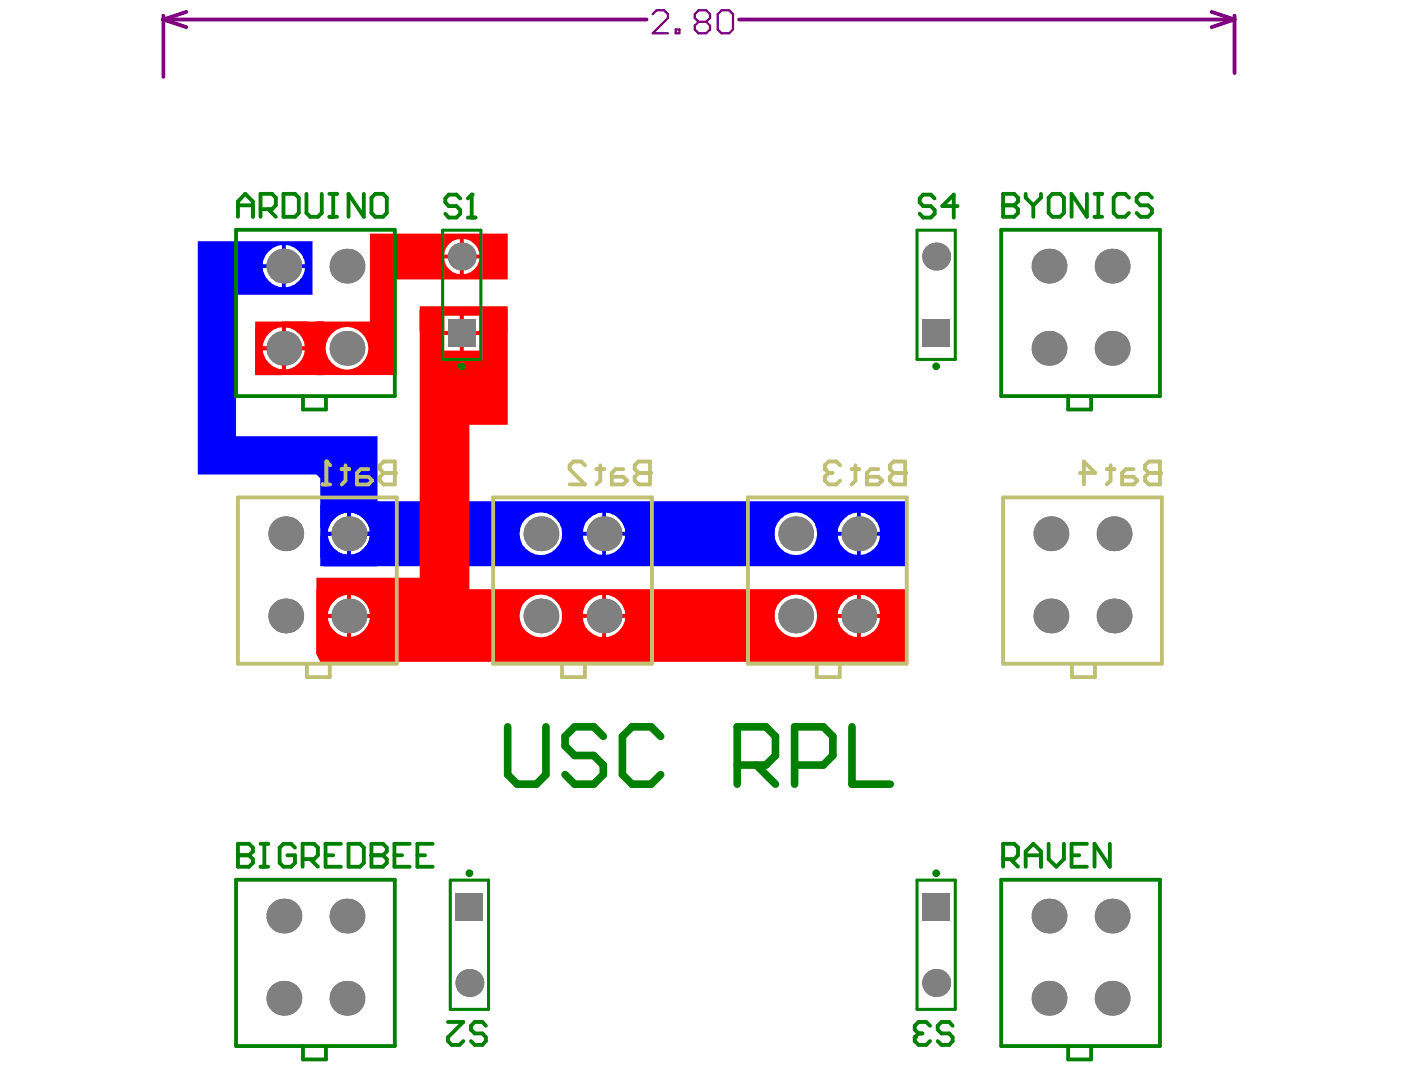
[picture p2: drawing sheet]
<svg xmlns="http://www.w3.org/2000/svg" width="273mm" height="209mm" viewBox="0 0 273 209" stroke-linecap="round" stroke-linejoin="round" font-family="sans-serif">
<path d="M31.8 3.8l4.5 1.5M31.8 3.1v11.9M31.8 3.8h94.2M36.3 2.3l-4.5 1.5M144.1 3.8h96.5M236.1 2.3l4.5 1.5M240.6 3.8l-4.5 1.5M240.6 3.1v11.1" fill="none" stroke="#800080" stroke-width=".75"/>
<path d="M127.2 2.8l.7-.8h1.5l.8 .8v.7l-3 3h3M131.7 5.7h.7v.8h-.7zM136.1 4.3l-.7 .7v.7l.7 .8h1.5l.8-.8v-.7l-.8-.7M136.1 4.3l-.7-.8v-.7l.7-.8h1.5l.8 .8v.7l-.8 .8M136.1 4.3h1.5M139.9 2.8l.7-.8h1.5l.8 .8v2.9l-.8 .8h-1.5l-.7-.8z" fill="none" stroke="#800080" stroke-width=".45"/>
<g fill="#00f">
<path d="M62.4 108.9h.8l1.9-1.9 .8 .6 1.1 .5 .6 .1v-4.1h.4v-.4h4.1l.1 .4h.3l1.1 1v5.3h-11.2zM68.4 104.4v3.8a4.1 4.1 0 0 0 3.7-3.8z"/>
<path d="M62.4 98.5h11.2v10.4h-.8l-1.9-1.9 .7-.9 .4-1 .1-.7h-3.7v3.8h-.3l.3 .3v.4h-6zM68.4 100v3.7h3.7a4.1 4.1 0 0 0-3.7-3.7zM65.1 101.2l-.7 .8-.4 1-.1 .7h3.7v-3.7h-.6l-1.1 .5zM63.9 104.4a4.1 4.1 0 0 0 3.7 3.8v-3.8z"/>
<path d="M38.5 47h22.4v10.5h-14.9v27.6h27.6v23.8h-11.2v-4.5h1.5a4.1 4.1 0 0 0 3.7 3.8v-8.2a4.1 4.1 0 0 0-3.6 3l-.3 .2-1.3-.3v-9.6l-.7-.8h-23.2zM55.7 47.8v3.7h3.7a4.1 4.1 0 0 0-3.7-3.7zM52.4 49l-.7 .8-.4 1-.1 .7h3.8v-3.7l-.7 .1-1.1 .4zM55.7 52.3v3.7a4.1 4.1 0 0 0 3.7-3.7zM51.2 52.3a4.1 4.1 0 0 0 3.8 3.7v-3.7zM68.4 100v3.7h3.7a4.1 4.1 0 0 0-3.7-3.7zM68.4 104.4v3.8a4.1 4.1 0 0 0 3.7-3.8z"/>
<path d="M63.2 97.7h113.3v12.7h-113.3zM167.8 100v3.7h3.7a4 4 0 0 0-3.7-3.7zM164.5 101.2l-.7 .8-.4 1-.1 .7h3.7v-3.7h-.7l-1 .5zM118.1 100v3.7h3.7a4.1 4.1 0 0 0-3.7-3.7zM114.8 101.2l-.7 .8-.5 1.7h3.8v-3.7h-.8l-1 .5zM68.4 100v3.7h3.7a4.1 4.1 0 0 0-3.7-3.7zM65.1 101.2l-.7 .8-.4 1-.1 .7h3.7v-3.7h-.6l-1.1 .5zM167.8 104.4v3.8a4 4 0 0 0 3.7-3.8zM163.3 104.4a4.1 4.1 0 0 0 3.7 3.8v-3.8zM118.1 104.4v3.8a4.1 4.1 0 0 0 3.7-3.8zM113.6 104.4a4 4 0 0 0 3.8 3.8v-3.8zM68.4 104.4v3.8a4.1 4.1 0 0 0 3.7-3.8zM63.9 104.4a4.1 4.1 0 0 0 3.7 3.8v-3.8zM151 104.1a4.2 4.2 0 0 0 8.3 0 4.2 4.2 0 0 0-8.3 0zM101.2 104.1a4.2 4.2 0 0 0 8.4 0 4.2 4.2 0 0 0-8.4 0z"/>
</g>
<g fill="#808080">
<circle cx="67.6" cy="178.6" r="3.4"/>
<circle cx="68" cy="120.1" r="3.4"/>
<circle cx="67.6" cy="67.9" r="3.4"/>
<circle cx="91.5" cy="191.6" r="2.72"/>
<circle cx="90" cy="50" r="2.72"/>
<circle cx="117.7" cy="120.1" r="3.4"/>
<circle cx="167.4" cy="120.1" r="3.4"/>
<circle cx="182.5" cy="191.6" r="2.72"/>
<circle cx="182.5" cy="50" r="2.72"/>
<circle cx="216.8" cy="178.6" r="3.4"/>
<circle cx="217.1" cy="120.1" r="3.4"/>
<circle cx="216.8" cy="67.9" r="3.4"/>
<circle cx="67.6" cy="194.6" r="3.4"/>
<circle cx="68" cy="104.1" r="3.4"/>
<circle cx="67.6" cy="51.9" r="3.4"/>
<circle cx="117.7" cy="104.1" r="3.4"/>
<circle cx="167.4" cy="104.1" r="3.4"/>
<circle cx="216.8" cy="194.6" r="3.4"/>
<circle cx="217.1" cy="104.1" r="3.4"/>
<circle cx="216.8" cy="51.9" r="3.4"/>
<circle cx="55.3" cy="178.6" r="3.4"/>
<circle cx="105.4" cy="120.1" r="3.4"/>
<circle cx="55.7" cy="120.1" r="3.4"/>
<circle cx="55.3" cy="67.9" r="3.4"/>
<circle cx="204.4" cy="178.6" r="3.4"/>
<circle cx="204.8" cy="120.1" r="3.4"/>
<circle cx="155.1" cy="120.1" r="3.4"/>
<circle cx="204.4" cy="67.9" r="3.4"/>
<circle cx="55.3" cy="194.6" r="3.4"/>
<circle cx="105.4" cy="104.1" r="3.4"/>
<circle cx="55.7" cy="104.1" r="3.4"/>
<circle cx="55.3" cy="51.9" r="3.4"/>
<circle cx="204.4" cy="194.6" r="3.4"/>
<circle cx="204.8" cy="104.1" r="3.4"/>
<circle cx="155.1" cy="104.1" r="3.4"/>
<circle cx="204.4" cy="51.9" r="3.4"/>
</g>
<g fill="#808080">
<path d="M87.3 62.2h5.4v5.4h-5.4z" fill-rule="evenodd"/>
<path d="M179.8 62.2h5.3v5.4h-5.3z" fill-rule="evenodd"/>
<path d="M88.8 174.1h5.4v5.3h-5.4z" fill-rule="evenodd"/>
<path d="M179.8 174.1h5.3v5.3h-5.3z" fill-rule="evenodd"/>
</g>
<g fill="#f00">
<path d="M49.7 64l.4-.2 1.8 1.8-.6 1.3-.1 .6h4.1v.4h.4v4.1h-.7v1.1h-5.3zM51.2 68.3a4.1 4.1 0 0 0 3.8 3.7v-3.7z"/>
<path d="M55 62.7h8.2v8.1h-4.5l-.2-.3 .9-1.5v-.7h-4.1v-.4h-.3v-4.1l.3-.1-.3-.2zM55.7 63.8v3.7h3.7a4.1 4.1 0 0 0-3.7-3.7z"/>
<path d="M49.7 62.7h10.3l.2 .4-2 1.9-.8-.7-1-.4-.7-.1v3.7h3.7v-.6l-.9-1.6 3.2-2.6h1.5v10.4h-13.5zM52.4 65l-.7 .8-.4 1.1-.1 .6h3.8v-3.7l-.7 .1-1.1 .4zM55.7 68.3v3.7a4.1 4.1 0 0 0 3.7-3.7zM51.2 68.3a4.1 4.1 0 0 0 3.8 3.7v-3.7z"/>
<path d="M81.8 59.7h17.1v4.9h-5.5v.7h-6.8v-.7h-4.8zM90.4 61.5v3.1h3v-3.1zM86.6 61.5v3.1h3v-3.1z"/>
<path d="M72.1 45.5h26.8v9h-21.6v18.6h-15.6v-10.4h10.4zM90.4 46.6v3h3a3.3 3.3 0 0 0-3-3zM87.5 47.6l-.6 .7-.3 1.3h3v-3l-1.3 .4zM90.4 50.4v3a3.3 3.3 0 0 0 3-3zM86.6 50.4a3.3 3.3 0 0 0 3 3v-3zM63.5 67.9a4.2 4.2 0 0 0 8.3 0 4.2 4.2 0 0 0-8.3 0z"/>
<path d="M81.8 60.5h17.1v22.3h-7.4v44.7h-29.8v-14.9h20.1zM90.4 61.5v3.1h3v-3.1zM86.6 61.5v3.1h3v-3.1zM90.4 65.3v3.1h3v-3.1zM86.6 65.3v3.1h3v-3.1zM68.4 116v3.7h3.7a4.1 4.1 0 0 0-3.7-3.7zM65.1 117.2l-.7 .8-.4 1-.1 .7h3.7v-3.7l-.6 .1-1.1 .4zM68.4 120.5v3.7a4.1 4.1 0 0 0 3.7-3.7zM63.9 120.5a4.1 4.1 0 0 0 3.7 3.7v-3.7z"/>
<path d="M61.7 114.9h114.8v14.1h-114.1l-.7-1.5zM167.8 116v3.7h3.7a4 4 0 0 0-3.7-3.7zM164.5 117.2l-.7 .8-.4 1-.1 .7h3.7v-3.7l-.7 .1-1 .4zM118.1 116v3.7h3.7a4.1 4.1 0 0 0-3.7-3.7zM114.8 117.2l-.7 .8-.5 1.7h3.8v-3.7l-.8 .1-1 .4zM68.4 116v3.7h3.7a4.1 4.1 0 0 0-3.7-3.7zM65.1 117.2l-.7 .8-.4 1-.1 .7h3.7v-3.7l-.6 .1-1.1 .4zM167.8 120.5v3.7a4 4 0 0 0 3.7-3.7zM163.3 120.5a4.1 4.1 0 0 0 3.7 3.7v-3.7zM118.1 120.5v3.7a4.1 4.1 0 0 0 3.7-3.7zM113.6 120.5a4 4 0 0 0 3.8 3.7v-3.7zM68.4 120.5v3.7a4.1 4.1 0 0 0 3.7-3.7zM63.9 120.5a4.1 4.1 0 0 0 3.7 3.7v-3.7zM151 120.1a4.2 4.2 0 0 0 8.3 0 4.2 4.2 0 0 0-8.3 0zM101.2 120.1a4.2 4.2 0 0 0 8.4 0 4.2 4.2 0 0 0-8.4 0z"/>
</g>
<g fill="#808080">
<circle cx="67.6" cy="178.6" r="3.4"/>
<circle cx="68" cy="120.1" r="3.4"/>
<circle cx="67.6" cy="67.9" r="3.4"/>
<circle cx="91.5" cy="191.6" r="2.72"/>
<circle cx="90" cy="50" r="2.72"/>
<circle cx="117.7" cy="120.1" r="3.4"/>
<circle cx="167.4" cy="120.1" r="3.4"/>
<circle cx="182.5" cy="191.6" r="2.72"/>
<circle cx="182.5" cy="50" r="2.72"/>
<circle cx="216.8" cy="178.6" r="3.4"/>
<circle cx="217.1" cy="120.1" r="3.4"/>
<circle cx="216.8" cy="67.9" r="3.4"/>
<circle cx="67.6" cy="194.6" r="3.4"/>
<circle cx="68" cy="104.1" r="3.4"/>
<circle cx="67.6" cy="51.9" r="3.4"/>
<circle cx="117.7" cy="104.1" r="3.4"/>
<circle cx="167.4" cy="104.1" r="3.4"/>
<circle cx="216.8" cy="194.6" r="3.4"/>
<circle cx="217.1" cy="104.1" r="3.4"/>
<circle cx="216.8" cy="51.9" r="3.4"/>
<circle cx="55.3" cy="178.6" r="3.4"/>
<circle cx="105.4" cy="120.1" r="3.4"/>
<circle cx="55.7" cy="120.1" r="3.4"/>
<circle cx="55.3" cy="67.9" r="3.4"/>
<circle cx="204.4" cy="178.6" r="3.4"/>
<circle cx="204.8" cy="120.1" r="3.4"/>
<circle cx="155.1" cy="120.1" r="3.4"/>
<circle cx="204.4" cy="67.9" r="3.4"/>
<circle cx="55.3" cy="194.6" r="3.4"/>
<circle cx="105.4" cy="104.1" r="3.4"/>
<circle cx="55.7" cy="104.1" r="3.4"/>
<circle cx="55.3" cy="51.9" r="3.4"/>
<circle cx="204.4" cy="194.6" r="3.4"/>
<circle cx="204.8" cy="104.1" r="3.4"/>
<circle cx="155.1" cy="104.1" r="3.4"/>
<circle cx="204.4" cy="51.9" r="3.4"/>
</g>
<g fill="#808080">
<path d="M87.3 62.2h5.4v5.4h-5.4z" fill-rule="evenodd"/>
<path d="M179.8 62.2h5.3v5.4h-5.3z" fill-rule="evenodd"/>
<path d="M88.8 174.1h5.4v5.3h-5.4z" fill-rule="evenodd"/>
<path d="M179.8 174.1h5.3v5.3h-5.3z" fill-rule="evenodd"/>
</g>
<path d="M46.4 97h30.9v32.4h-30.9zM76.9 90v4.4h-2.1l-.8-.7v-.7l.8-.8h2.1M96.1 97h31v32.4h-31zM145.8 97h30.9v32.4h-30.9zM195.5 97h30.9v32.4h-30.9zM64.3 129.4v2.6h-4.5v-2.2M114 129.4v2.6h-4.5v-2.2M163.7 129.4v2.6h-4.5v-2.2M213.4 129.4v2.6h-4.5v-2.2" fill="none" stroke="#c0c073" stroke-width=".75"/>
<circle cx="76.9" cy="92.2" r=".37" fill="#c0c073"/>
<path d="M62.9 94.4h1.4M63.6 90v4.4M66.6 91.5h1.5M67.3 90.7v3l-.7 .7M71.8 91.5h-1.5l-.7 .7v2.2h2.2l.7-.7-.7-.7h-2.2M76.9 90h-2.1l-.8 .7v.8l.8 .7h2.1" fill="none" stroke="#c0c073" stroke-width=".75"/>
<circle cx="63.6" cy="90" r=".37" fill="#c0c073"/>
<path d="M63.6 90l.7 .7M126.7 90v4.4h-2.3l-.7-.7v-.7l.7-.8h2.3" fill="none" stroke="#c0c073" stroke-width=".75"/>
<circle cx="126.7" cy="92.2" r=".37" fill="#c0c073"/>
<path d="M114 90.7l-.7-.7h-1.5l-.8 .7v.8l3 2.9h-3M116.2 91.5h1.5M117 90.7v3l-.8 .7M121.5 91.5h-1.5l-.8 .7v2.2h2.3l.7-.7-.7-.7h-2.3M126.7 90h-2.3l-.7 .7v.8l.7 .7h2.3M176.4 90v4.4h-2.2l-.8-.7v-.7l.8-.8h2.2" fill="none" stroke="#c0c073" stroke-width=".75"/>
<circle cx="176.4" cy="92.2" r=".37" fill="#c0c073"/>
<path d="M163.7 90.7l-.7-.7h-1.5l-.7 .7v.8M166 91.5h1.5M166.7 90.7v3l-.7 .7M171.2 91.5h-1.5l-.7 .7v2.2h2.2l.7-.7-.7-.7h-2.2M176.4 90h-2.2l-.8 .7v.8l.8 .7h2.2" fill="none" stroke="#c0c073" stroke-width=".75"/>
<circle cx="160.8" cy="91.5" r=".37" fill="#c0c073"/>
<path d="M160.8 91.5l.7 .7M161.5 92.2h.7M161.5 92.2l-.7 .8v.7l.7 .7h1.5l.7-.7M226.1 90v4.4h-2.2l-.7-.7v-.7l.7-.8h2.2" fill="none" stroke="#c0c073" stroke-width=".75"/>
<circle cx="226.1" cy="92.2" r=".37" fill="#c0c073"/>
<path d="M210.5 92.2h3l-2.3-2.2v4.4M215.7 91.5h1.5M216.5 90.7v3l-.8 .7M220.9 91.5h-1.5l-.7 .7v2.2h2.2l.8-.7-.8-.7h-2.2M226.1 90h-2.2l-.7 .7v.8l.7 .7h2.2" fill="none" stroke="#c0c073" stroke-width=".75"/>
<g fill="none" stroke="#008000" stroke-width=".75">
<path d="M89.7 38.7l-.7-.8h-1.5l-.7 .8v.7l.7 .8h1.5l.7 .7v.8l-.7 .7h-1.5l-.7-.7M91.9 37.9v4.5M46 44.8h30.9v32.4h-30.9zM91.2 42.4h1.5M195.1 44.8h31v32.4h-31zM59.1 77.2v2.6h4.4v-2.2M208.2 77.2v2.6h4.5v-2.2M46 171.5h30.9v32.4h-30.9zM195.1 171.5h31v32.4h-31zM87.3 199.2h3l-3 3v.8l.8 .7h1.4l.8-.7M94.7 200l-.7-.8h-1.5l-.7 .8v.7l.7 .8h1.5l.7 .7v.8l-.7 .7h-1.5l-.7-.7M59.1 203.9v2.7h4.4v-2.3"/>
<path d="M208.2 203.9v2.7h4.5v-2.3"/>
</g>
<path d="M86.3 44.9h7.4v25.2h-7.4zM178.7 44.9h7.5v25.2h-7.5zM87.8 171.6h7.4v25.2h-7.4zM178.7 171.6h7.5v25.2h-7.5z" fill="none" stroke="#008000" stroke-width=".6"/>
<circle cx="91.9" cy="37.9" r=".37" fill="#008000"/>
<path d="M91.9 37.9l-.7 .8M182.2 38.7l-.8-.8h-1.5l-.7 .8v.7l.7 .8h1.5l.8 .7v.8l-.8 .7h-1.5l-.7-.7M186.6 40.2h-3l2.3-2.3v4.5M185.7 200l-.7-.8h-1.5l-.7 .8v.7l.7 .8h1.5l.7 .7v.8l-.7 .7h-1.5l-.7-.7M178.3 202.2v.8l.7 .7h1.5l.8-.7" fill="none" stroke="#008000" stroke-width=".75"/>
<circle cx="178.3" cy="202.2" r=".37" fill="#008000"/>
<path d="M195.5 37.8v4.5h2.2l.7-.8v-.7l-.7-.8h-2.2M195.5 167.5h2.2l.7-.7v-1.5l-.7-.8h-2.2v4.5M196.9 167.5l1.5 1.5M199.9 169v-3l1.5-1.5 1.5 1.5v3M199.9 166.8h3M204.4 164.5v3l1.5 1.5 1.5-1.5v-3M208.8 166.8h1.5M211.8 164.5h-3v4.5h3M216.3 164.5v4.5l-3-4.5v4.5M181.3 200l-.8-.8h-1.5l-.7 .8v.7l.7 .8M179 201.5l-.7 .7M179 201.5h.8" fill="none" stroke="#008000" stroke-width=".75"/>
<circle cx="195.5" cy="40" r=".37" fill="#008000"/>
<path d="M195.5 37.8h2.2l.7 .7v.8l-.7 .7h-2.2M199.9 37.8v.7l1.5 1.5M202.9 37.8v.7l-1.5 1.5M204.4 38.5l.7-.7h1.5l.8 .7v3l-.8 .8h-1.5l-.7-.8zM211.8 37.8v4.5l-3-4.5v4.5M213.3 37.8h1.5M214.1 37.8v4.5M220 38.5l-.7-.7h-1.5l-.8 .7v3l.8 .8h1.5l.7-.8M224.5 38.5l-.7-.7h-1.5l-.8 .7v.8l.8 .7h1.5l.7 .8v.7l-.7 .8h-1.5l-.8-.8M201.4 40v2.3M213.3 42.3h1.5M46.4 164.5v4.5h2.1l.8-.8v-.7l-.8-.7h-2.1" fill="none" stroke="#008000" stroke-width=".75"/>
<circle cx="46.4" cy="166.8" r=".37" fill="#008000"/>
<path d="M46.4 164.5h2.1l.8 .8v.7l-.8 .8h-2.1M50.8 164.5h1.5M50.8 169h1.5M51.5 164.5v4.5M57.5 165.3l-.8-.8h-1.4l-.8 .8v2.9l.8 .8h1.4l.8-.8v-1.4h-1.5M59 167.5h2.2l.8-.7v-1.5l-.8-.8h-2.2v4.5M60.5 167.5l1.5 1.5M63.5 166.8h1.4M66.4 164.5h-2.9v4.5h2.9M67.9 164.5h2.3l.7 .8v2.9l-.7 .8h-2.3zM72.4 164.5v4.5h2.2l.8-.8v-.7l-.8-.7h-2.2" fill="none" stroke="#008000" stroke-width=".75"/>
<circle cx="72.4" cy="166.8" r=".37" fill="#008000"/>
<g fill="none" stroke="#008000" stroke-width=".75">
<path d="M55.3 37.8h2.2l.7 .7v3l-.7 .8h-2.2zM59.7 37.8v3.7l.8 .8h1.5l.7-.8v-3.7M64.2 37.8h1.5M64.9 37.8v4.5M70.9 37.8v4.5l-3-4.5v4.5M72.4 38.5l.7-.7h1.5l.8 .7v3l-.8 .8h-1.5l-.7-.8zM46.4 42.3v-3l1.4-1.5 1.5 1.5v3M46.4 40h2.9M50.8 40.8h2.2l.8-.8v-1.5l-.8-.7h-2.2v4.5M52.3 40.8l1.5 1.5M64.2 42.3h1.5M72.4 164.5h2.2l.8 .8v.7l-.8 .8h-2.2"/>
<path d="M76.9 166.8h1.5M79.9 164.5h-3v4.5h3M81.3 166.8h1.5M84.3 164.5h-3v4.5h3"/>
<circle cx="90" cy="71.4" r=".37"/>
<circle cx="182.5" cy="71.4" r=".37"/>
<circle cx="91.5" cy="170.3" r=".37"/>
<circle cx="182.5" cy="170.3" r=".37"/>
</g>
<path d="M98.9 141.7v9.3l1.9 1.9h3.7l1.9-1.9v-9.3M117.6 143.6l-1.9-1.9h-3.7l-1.9 1.9v1.8l1.9 1.9h3.7l1.9 1.9v1.8l-1.9 1.9h-3.7l-1.9-1.9M128.8 143.6l-1.9-1.9h-3.7l-1.9 1.9v7.4l1.9 1.9h3.7l1.9-1.9M143.7 149.2h5.6l1.8-1.9v-3.7l-1.8-1.9h-5.6v11.2M147.4 149.2l3.7 3.7M154.9 149.2h5.6l1.8-1.9v-3.7l-1.8-1.9h-5.6v11.2M166 141.7v11.2h7.5" fill="none" stroke="#008000" stroke-width="1.5"/>
</svg>
